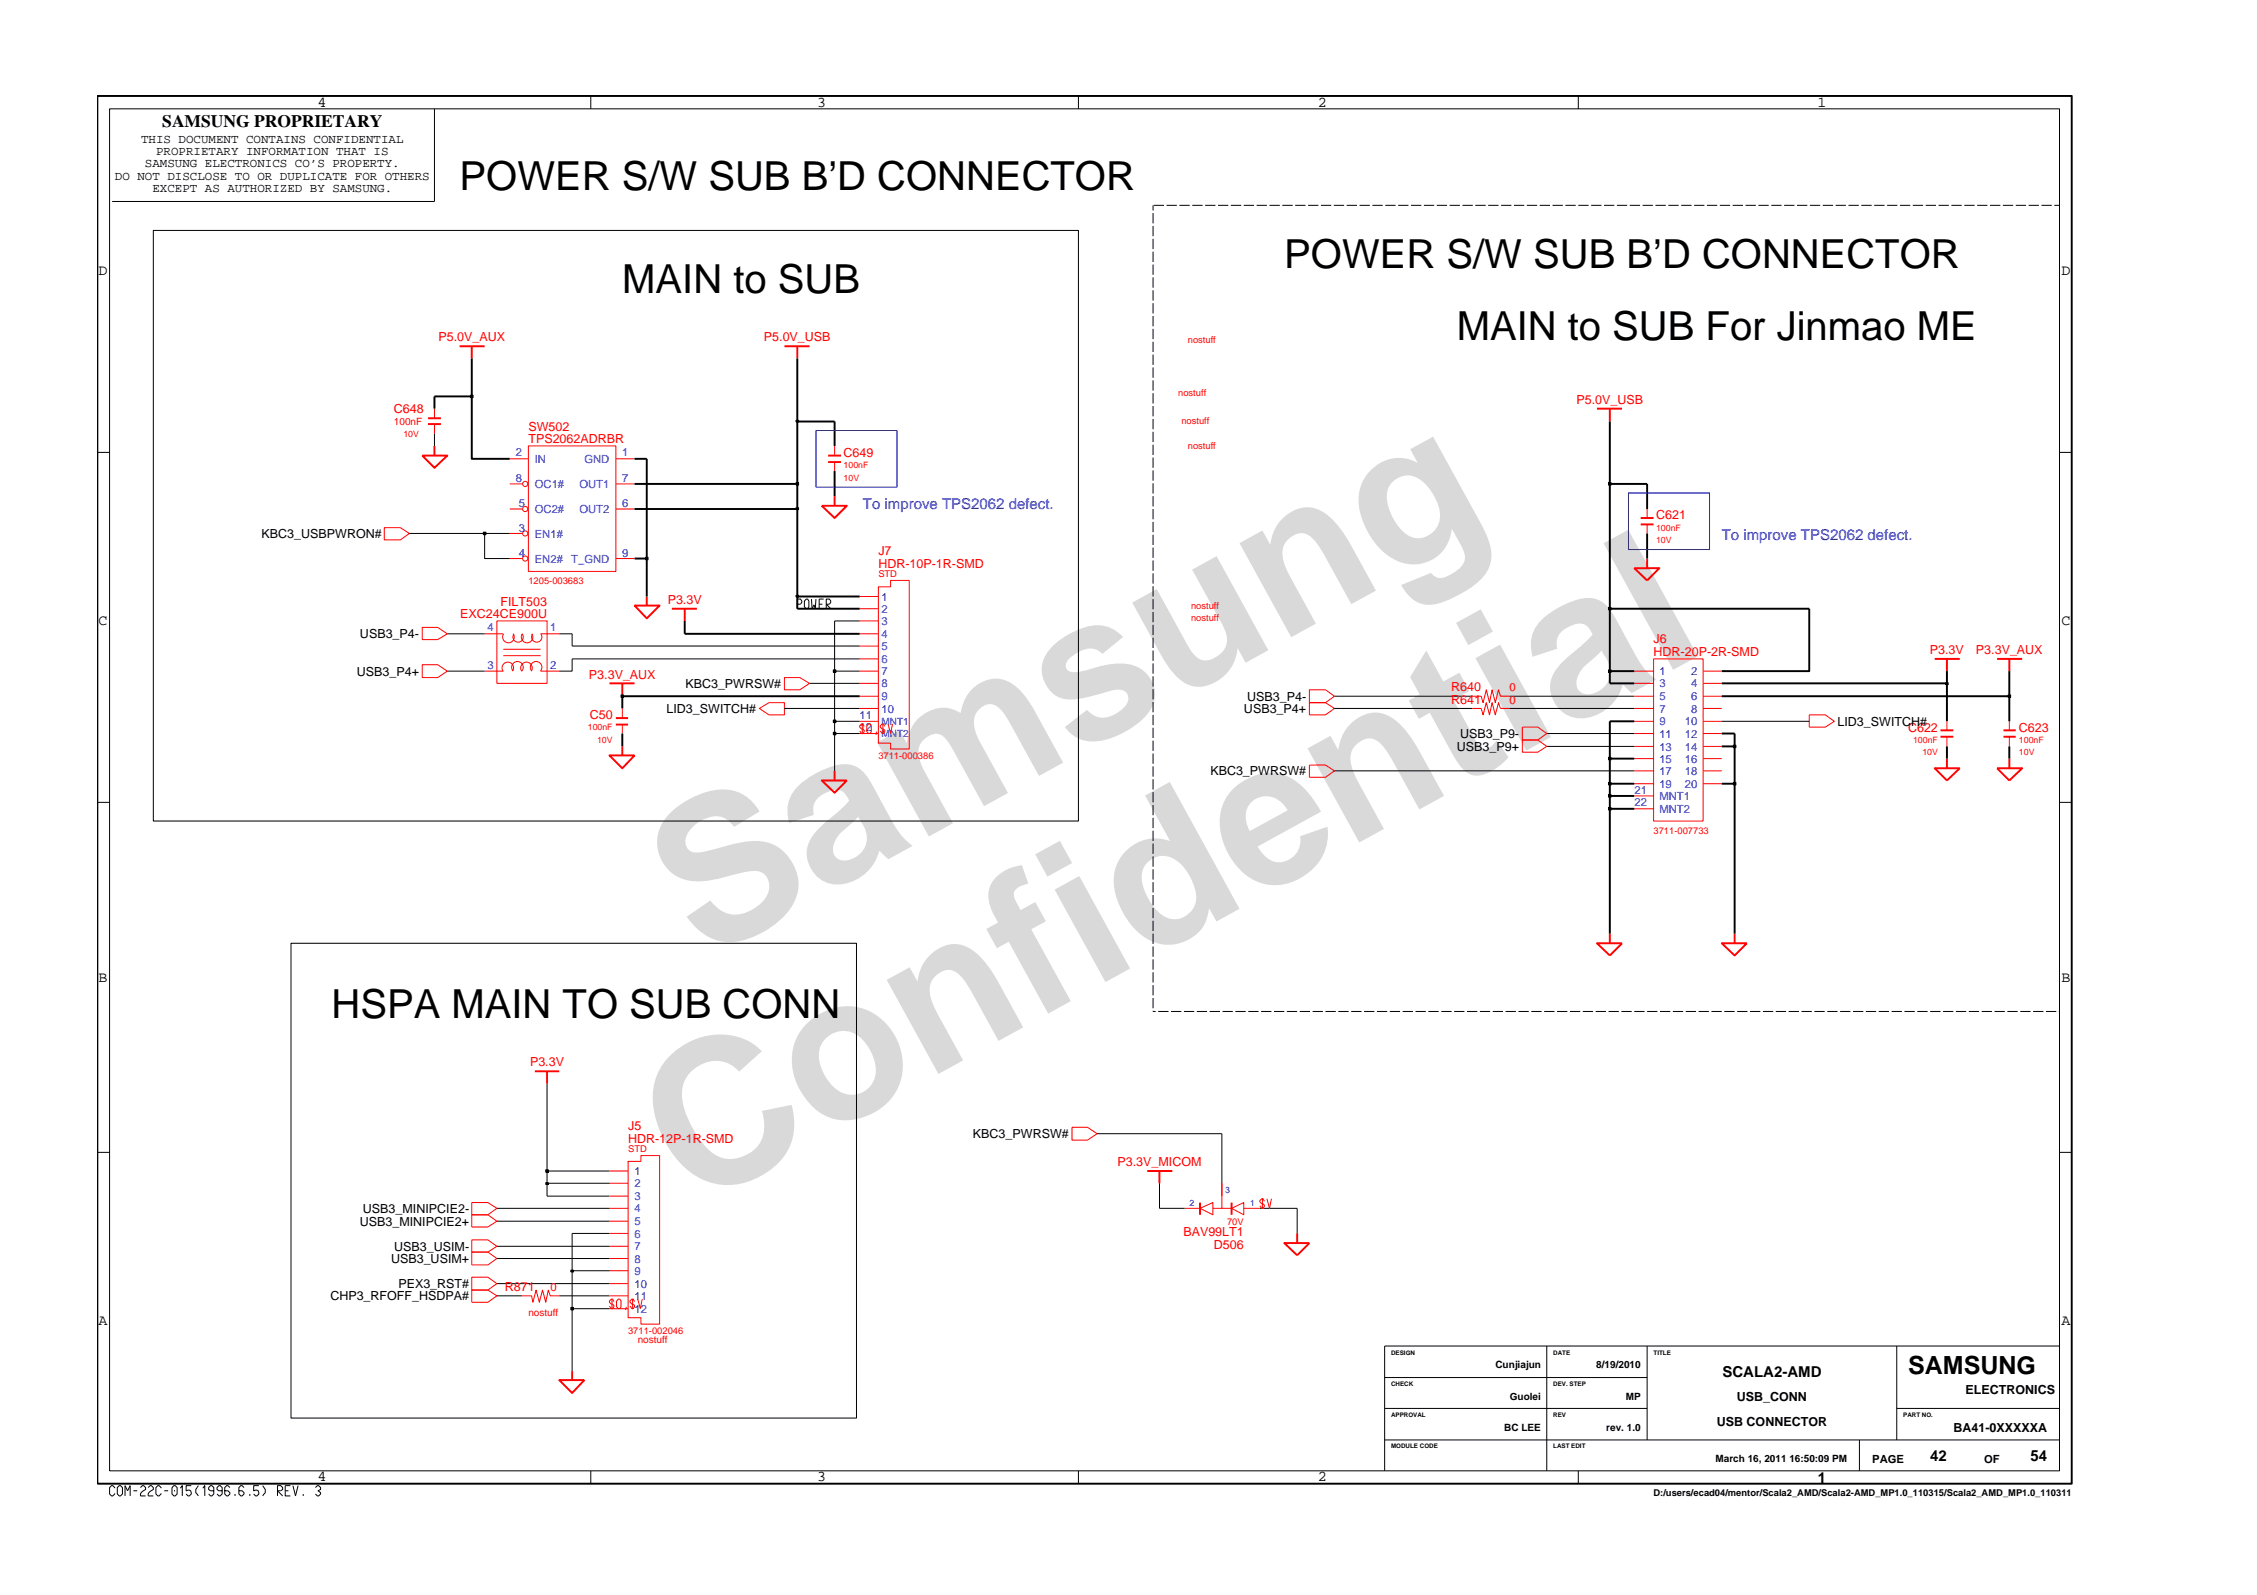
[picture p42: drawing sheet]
<svg xmlns="http://www.w3.org/2000/svg" width="297mm" height="210mm" viewBox="0 0 297 210" stroke-linecap="round" stroke-linejoin="round" font-family="sans-serif">
<defs><g id="words">
<g font-size="26.5" fill="#d9d9d9">
<text x="92.4" y="126.5" transform="rotate(-29 92.4 126.5)">Samsung</text>
<text x="91.1" y="159.2" transform="rotate(-29 91.1 159.2)">Confidential</text>
</g>
<g font-size="5.3">
<text x="60.5" y="25">POWER S/W SUB B’D CONNECTOR</text>
<text x="169" y="35.3">POWER S/W SUB B’D CONNECTOR</text>
<text x="81.9" y="38.5">MAIN to SUB</text>
<text x="191.7" y="44.7">MAIN to SUB For Jinmao ME</text>
<text x="43.6" y="134">HSPA MAIN TO SUB CONN</text>
</g>
<text font-size="3.3" x="251.1" y="180.8">SAMSUNG</text>
<text font-size="2.3" x="21.4" y="16.7">SAMSUNG PROPRIETARY</text>
<g font-size="2">
<text x="41.8" y="14">4</text>
<text x="107.6" y="14">3</text>
<text x="173.4" y="14">2</text>
<text x="239.2" y="14">1</text>
<text x="13" y="36.2">D</text>
<text x="271.3" y="36.2">D</text>
<text x="13" y="82.3">C</text>
<text x="271.3" y="82.3">C</text>
<text x="13" y="129.2">B</text>
<text x="271.3" y="129.2">B</text>
<text x="13" y="174.4">A</text>
<text x="271.3" y="174.4">A</text>
<text x="226.7" y="181.2">SCALA2-AMD</text>
<text x="41.8" y="195">4</text>
<text x="107.6" y="195">3</text>
<text x="173.4" y="195">2</text>
<text x="239.3" y="195.1">1</text>
<text x="254" y="192.2">42</text>
<text x="267.2" y="192.2">54</text>
</g>
<g font-size="2" fill="#00f">
<text x="113.6" y="67">To improve TPS2062 defect.</text>
<text x="226.6" y="71">To improve TPS2062 defect.</text>
</g>
<g font-size="1.6">
<text x="15.1" y="23.7">DO NOT DISCLOSE TO OR DUPLICATE FOR OTHERS</text>
<text x="18.6" y="18.8">THIS DOCUMENT CONTAINS CONFIDENTIAL</text>
<text x="19.1" y="22">SAMSUNG ELECTRONICS CO’S PROPERTY.</text>
<text x="20.5" y="20.4">PROPRIETARY INFORMATION THAT IS</text>
<text x="20.1" y="25.3">EXCEPT AS AUTHORIZED BY SAMSUNG.</text>
<text x="34.4" y="70.8">KBC3_USBPWRON#</text>
<text x="47" y="88.9">USB3_P4+</text>
<text x="47.4" y="84">USB3_P4-</text>
<text x="87.7" y="93.8">LID3_SWITCH#</text>
<text x="90.2" y="90.5">KBC3_PWRSW#</text>
<text x="163.7" y="93.8">USB3_P4+</text>
<text x="164.1" y="92.2">USB3_P4-</text>
<text x="241.8" y="95.5">LID3_SWITCH#</text>
<text x="191.7" y="98.8">USB3_P9+</text>
<text x="192.2" y="97.1">USB3_P9-</text>
<text x="159.3" y="102">KBC3_PWRSW#</text>
<text x="128" y="149.8">KBC3_PWRSW#</text>
<text x="47.4" y="161.3">USB3_MINIPCIE2+</text>
<text x="47.8" y="159.6">USB3_MINIPCIE2-</text>
<text x="51.5" y="166.2">USB3_USIM+</text>
<text x="51.9" y="164.6">USB3_USIM-</text>
<text x="43.5" y="171.1">CHP3_RFOFF_HSDPA#</text>
<text x="52.4" y="169.5">PEX3_RST#</text>
<text x="228.6" y="184.3">USB_CONN</text>
<text x="258.7" y="183.5">ELECTRONICS</text>
<text x="225.9" y="187.6">USB CONNECTOR</text>
<text x="257.1" y="188.4">BA41-0XXXXXA</text>
</g>
<g font-size="1.6" fill="#f00">
<text x="57.7" y="44.9">P5.0V_AUX</text>
<text x="100.5" y="44.9">P5.0V_USB</text>
<text x="207.5" y="53.2">P5.0V_USB</text>
<text x="51.8" y="54.4">C648</text>
<text x="69.5" y="56.7">SW502</text>
<text x="69.5" y="58.3">TPS2062ADRBR</text>
<text x="111" y="60.1">C649</text>
<text x="218" y="68.3">C621</text>
<text x="115.6" y="73.1">J7</text>
<text x="115.6" y="74.8">HDR-10P-1R-SMD</text>
<text x="60.6" y="81.4">EXC24CE900U</text>
<text x="65.9" y="79.7">FILT503</text>
<text x="87.9" y="79.4">P3.3V</text>
<text x="77.5" y="89.3">P3.3V_AUX</text>
<text x="217.6" y="86.3">HDR-20P-2R-SMD</text>
<text x="217.6" y="84.6">J6</text>
<text x="254" y="86">P3.3V</text>
<text x="260.1" y="86">P3.3V_AUX</text>
<text x="77.6" y="94.7">C50</text>
<text x="191" y="92.6">R641</text>
<text x="191" y="91">R640</text>
<text x="251.1" y="96.3">C622</text>
<text x="265.7" y="96.3">C623</text>
<text x="69.8" y="140.3">P3.3V</text>
<text x="82.7" y="148.8">J5</text>
<text x="82.7" y="150.4">HDR-12P-1R-SMD</text>
<text x="147.1" y="153.4">P3.3V_MICOM</text>
<text x="155.7" y="162.7">BAV99LT1</text>
<text x="159.8" y="164.4">D506</text>
<text x="66.5" y="169.9">R871</text>
</g>
<g font-size="1.5" fill="#00f">
<text x="67.9" y="60.1">2</text>
<text x="67.9" y="63.4">8</text>
<text x="70.4" y="60.9">IN</text>
<text x="70.4" y="64.2">OC1#</text>
<text x="76.3" y="64.2">OUT1</text>
<text x="76.9" y="60.9">GND</text>
<text x="81.9" y="63.4">7</text>
<text x="81.9" y="60.1">1</text>
<text x="68.3" y="66.7">5</text>
<text x="68.3" y="70">3</text>
<text x="70.4" y="70.7">EN1#</text>
<text x="70.4" y="67.5">OC2#</text>
<text x="76.3" y="67.5">OUT2</text>
<text x="81.9" y="66.7">6</text>
<text x="68.3" y="73.3">4</text>
<text x="70.4" y="74">EN2#</text>
<text x="75.2" y="74">T_GND</text>
<text x="81.9" y="73.3">9</text>
<text x="64.1" y="83.1">4</text>
<text x="72.4" y="83.1">1</text>
<text x="116" y="79">1</text>
<text x="116" y="80.6">2</text>
<text x="116" y="82.3">3</text>
<text x="116" y="84">4</text>
<text x="64.1" y="88">3</text>
<text x="72.4" y="88">2</text>
<text x="116" y="85.6">5</text>
<text x="116" y="87.3">6</text>
<text x="116" y="88.9">7</text>
<text x="218.4" y="88.9">1</text>
<text x="222.6" y="88.9">2</text>
<text x="113.1" y="94.6">11</text>
<text x="116" y="93.8">10</text>
<text x="116" y="90.5">8</text>
<text x="116" y="92.2">9</text>
<text x="218.4" y="90.5">3</text>
<text x="218.4" y="92.2">5</text>
<text x="218.4" y="93.8">7</text>
<text x="218.4" y="95.5">9</text>
<text x="221.7" y="95.5">10</text>
<text x="222.6" y="90.5">4</text>
<text x="222.6" y="92.2">6</text>
<text x="222.6" y="93.8">8</text>
<text x="113.1" y="96.2">12</text>
<text x="218.4" y="97.1">11</text>
<text x="218.4" y="98.8">13</text>
<text x="218.4" y="100.4">15</text>
<text x="218.4" y="102">17</text>
<text x="221.7" y="97.1">12</text>
<text x="221.7" y="98.8">14</text>
<text x="221.7" y="100.4">16</text>
<text x="221.7" y="102">18</text>
<text x="215.1" y="104.5">21</text>
<text x="215.1" y="106.1">22</text>
<text x="218.4" y="103.7">19</text>
<text x="218.4" y="105.3">MNT1</text>
<text x="218.4" y="107">MNT2</text>
<text x="221.7" y="103.7">20</text>
<text x="83.5" y="154.6">1</text>
<text x="83.5" y="161.3">5</text>
<text x="83.5" y="156.3">2</text>
<text x="83.5" y="157.9">3</text>
<text x="83.5" y="159.6">4</text>
<text x="83.5" y="162.9">6</text>
<text x="83.5" y="164.6">7</text>
<text x="83.5" y="166.2">8</text>
<text x="83.5" y="167.8">9</text>
<text x="83.5" y="169.5">10</text>
<text x="83.5" y="171.1">11</text>
<text x="83.5" y="172.8">12</text>
</g>
<g font-size="1.5" fill="#f00">
<text x="198.7" y="92.6">0</text>
<text x="198.7" y="90.9">0</text>
<text x="72.4" y="169.9">0</text>
</g>
<g font-size="1.5">
<text x="246.4" y="192.5">PAGE</text>
<text x="261.1" y="192.5">OF</text>
</g>
<g font-size="1.3" fill="#f00">
<text x="51.8" y="56">100nF</text>
<text x="69.5" y="173.1">nostuff</text>
<text x="83.9" y="176.8">nostuff</text>
</g>
<g font-size="1.3" fill="#00f">
<text x="116" y="95.4">MNT1</text>
<text x="116" y="97">MNT2</text>
</g>
<g font-size="1.3">
<text x="196.8" y="180.1">Cunjiajun</text>
<text x="198.7" y="184.2">Guolei</text>
<text x="210.1" y="180.1">8/19/2010</text>
<text x="214" y="184.2">MP</text>
<text x="198" y="188.3">BC LEE</text>
<text x="211.4" y="188.3">rev. 1.0</text>
<text x="225.8" y="192.4">March 16, 2011 16:50:09 PM</text>
</g>
<g font-size="1.2" fill="#f00">
<text x="156.3" y="45.1">nostuff</text>
<text x="155.1" y="52.2">nostuff</text>
<text x="53.1" y="57.5">10V</text>
<text x="155.5" y="55.8">nostuff</text>
<text x="156.3" y="59.1">nostuff</text>
<text x="111" y="63.3">10V</text>
<text x="111" y="61.6">100nF</text>
<text x="218" y="69.9">100nF</text>
<text x="218" y="71.5">10V</text>
<text x="69.5" y="76.8">1205-003683</text>
<text x="115.6" y="76">STD</text>
<text x="156.7" y="80.1">nostuff</text>
<text x="156.7" y="81.7">nostuff</text>
<text x="77.4" y="96.1">100nF</text>
<text x="78.6" y="97.8">10V</text>
<text x="115.6" y="99.8">3711-000386</text>
<text x="251.8" y="97.8">100nF</text>
<text x="253" y="99.4">10V</text>
<text x="265.7" y="97.8">100nF</text>
<text x="265.7" y="99.4">10V</text>
<text x="217.6" y="109.7">3711-007733</text>
<text x="82.7" y="151.7">STD</text>
<text x="161.5" y="161.2">70V</text>
<text x="82.7" y="175.5">3711-002046</text>
</g>
<g font-size="1.2" fill="#00f">
<text x="156.5" y="158.7">2</text>
<text x="161.2" y="157">3</text>
<text x="164.5" y="158.7">1</text>
</g>
<text font-size="1.2" x="217.6" y="196.9">D:/users/ecad04/mentor/Scala2_AMD/Scala2-AMD_MP1.0_110315/Scala2_AMD_MP1.0_110311</text>
<g font-size=".8">
<text x="183.1" y="178.3">DESIGN</text>
<text x="204.4" y="178.3">DATE</text>
<text x="217.6" y="178.3">TITLE</text>
<text x="183.1" y="182.3">CHECK</text>
<text x="204.4" y="182.3">DEV. STEP</text>
<text x="183.1" y="186.5">APPROVAL</text>
<text x="183.1" y="190.6">MODULE CODE</text>
<text x="204.4" y="186.5">REV</text>
<text x="204.4" y="190.6">LAST EDIT</text>
<text x="250.5" y="186.5">PART NO.</text>
</g>
</g></defs>
<g fill="none" stroke="#f00" stroke-width=".25">
<path d="M55.6 60h3.3l-1.7 1.6zM56.3 55.8h1.7M56.3 55h1.7M57.2 58.7v1.3M60.5 45.6h3.3M62.1 45.6v1.6M103.2 45.6h3.3M104.9 45.6v1.6M109 60h1.7M210.2 53.8h3.3M211.9 53.8v1.7M83.5 79.7h3.3l-1.7 1.7z"/>
<path d="M85.1 78.5v1.2M108.1 66.6h3.3l-1.6 1.6zM109 60.8h1.7M109.8 65.3v1.3M215.1 74.8h3.3l-1.6 1.6zM215.9 68.2h1.7M215.9 69h1.7M216.8 73.5v1.3M80.2 99.4h3.3l-1.6 1.7zM80.2 89.9h3.3M81.1 94.5h1.6M81.1 95.3h1.6"/>
<path d="M81.9 89.9v1.7M81.9 98.2v1.2M88.4 80.1h3.3M90.1 80.1v1.6M254.6 86.7h3.3M255.4 96.1h1.7M255.4 97h1.7M256.2 86.7v1.6M256.2 99.8v1.3M262.8 86.7h3.3M263.7 96.1h1.6M263.7 97h1.6"/>
<path d="M264.4 86.7v1.6M264.4 99.8v1.3M108.1 102.7h3.3l-1.6 1.6zM109.8 101.4v1.3M254.6 101.1h3.3l-1.7 1.6zM262.8 101.1h3.3l-1.7 1.6zM210.2 124.1h3.3l-1.6 1.6zM211.9 122.9v1.2M226.6 124.1h3.3l-1.6 1.6zM228.3 122.9v1.2M70.4 141h3.2M72 141v1.6"/>
<path d="M151 154.1h3.3M152.6 154.1v1.6M157.9 158.3v1.6M162.1 158.3v1.6M169 163.6h3.3l-1.6 1.6zM170.7 162.3v1.3M73.6 181.6h3.3l-1.6 1.7zM75.3 180.4v1.2"/>
</g>
<g fill="none" stroke="#f00" stroke-width=".13">
<path d="M57.2 53.8v1.2M57.2 55.8v1.3M69.5 58.7v.1M69.5 58.7h11.6v16.5h-11.6zM109.8 58.7v1.3M50.6 69.4h2.1l1.2 .8-1.2 .8h-2.1zM67.1 60.4h2.4M67.1 73.5h1.6M67.1 63.7h1.6M67.1 67h1.6M67.1 70.2h1.6M81.1 60.4h2.4"/>
<path d="M81.1 73.5h2.4M81.1 63.7h2.4M81.1 67h2.4M109.8 60.8v1.2M113.1 78.5h2.5M115.6 77.2h1.6v-.8h2.5v22.2h-2.5v-.8h-1.6zM216.8 67v1.2M216.8 69v1.2M55.6 87.5h2l1.3 .8-1.3 .9h-2zM55.6 82.6h2l1.3 .8-1.3 .8h-2zM63.8 83.4h2.4M63.8 88.3h2.4"/>
<path d="M65.4 81.7h6.6v8.2h-6.6zM66.2 85.4h4.9M66.2 86.3h4.9M67.5 88.3a.76 .76 0 0 0-.7-1.2 .76 .76 0 0 0-.6 1.2M67.5 88.3a.76 .76 0 0 1 .1-1 .76 .76 0 0 1 1 0 .76 .76 0 0 1 .1 1M67.5 83.4a.76 .76 0 0 1-.6 1.2 .76 .76 0 0 1-.6-1.2M68.7 83.4a.68 .68 0 0 1-.5 1.1 .68 .68 0 0 1-.6-1M69.9 88.3a.76 .76 0 0 0-.6-1.2 .76 .76 0 0 0-.6 1.2M70 88.3a.76 .76 0 0 1 0-1 .76 .76 0 0 1 1.1 0 .76 .76 0 0 1 0 1h2.5M70 83.4a.76 .76 0 0 1-.6 1.2 .76 .76 0 0 1-.7-1.2M71.1 83.4h2.5M71.2 83.4a.68 .68 0 0 1-.5 1.1 .68 .68 0 0 1-.6-1"/>
<path d="M72 81.7h.1M81.9 93.2v1.3M81.9 95.3v1.2M99.9 93.2l1.3-.7h2v1.6h-2zM103.2 89.2h2.1l1.2 .7-1.2 .9h-2.1zM113.1 81.7h2.5M113.1 83.4h2.5M113.1 88.3h2.5M113.1 80.1h2.5M113.1 85h2.5M113.1 86.7h2.5M113.1 89.9h2.5"/>
<path d="M113.1 91.6h2.5M113.1 93.2h2.5M113.1 94.9h2.5M113.1 96.5h2.5M113.5 95.3v1.2M113.7 95.6l-.1-.3h-.2l-.3 .2v.2l.3 .2h.2l.1 .2-.1 .4h-.2l-.3-.3M114.3 95.3h.2l.2 .2v.8l-.2 .2h-.2l-.2-.2v-.8zM115.3 96.3v.4M116.2 95.3v1.2M116.4 95.6l-.1-.3h-.2l-.2 .2v.2l.2 .2h.2l.1 .2-.1 .4h-.2l-.2-.3M116.9 95.3l.3 1.2 .3-1.2M172.3 92.5h2.1l1.2 .7-1.2 .9h-2.1z"/>
<path d="M172.3 90.8h2.1l1.2 .8-1.2 .9h-2.1zM193.7 91.6h1.2l.3 .9 .4-1.7 .4 1.7 .4-1.7 .4 1.7 .4-1.7 .3 .8h1.2M193.7 93.2h1.2l.3 .9 .4-1.6 .4 1.6 .4-1.6 .4 1.6 .4-1.6 .3 .7h1.2M200.3 95.7h2.1l1.2 .8-1.2 .9h-2.1v1.6h2.1l1.2-.8-1.2-.8h-2.1zM215.1 88.3h2.5M215.1 89.9h2.5M215.1 91.6h2.5M215.1 93.2h2.5M215.1 94.9h2.5M215.1 96.5h2.5M215.1 98.2h2.5M215.1 99.8h2.5"/>
<path d="M217.6 86.7h6.5v21.3h-6.5zM224.1 88.3h2.5M224.1 89.9h2.5M224.1 91.6h2.5M224.1 93.2h2.5M224.1 94.9h2.5M224.1 96.5h2.5M224.1 98.2h2.5M224.1 99.8h2.5M238.1 94.1h2.1l1.2 .8-1.2 .8h-2.1zM256.2 94.9v1.2M256.2 97v1.2"/>
<path d="M264.4 94.9v1.2M264.4 97v1.2M172.3 100.7h2.1l1.2 .7-1.2 .9h-2.1zM215.1 101.4h2.5M215.1 103.1h2.5M215.1 104.7h2.5M215.1 106.4h2.5M224.1 101.4h2.5M224.1 103.1h2.5M62.1 158.3h2.1l1.2 .7-1.2 .9h-2.1v1.6h2.1l1.2-.8-1.2-.8h-2.1zM80.2 159h2.5M80.2 154.1h2.5"/>
<path d="M80.2 155.7h2.5M80.2 157.4h2.5M82.7 152.8h1.7v-.7h2.4v22.2h-2.4v-.9h-1.7zM82.7 152.8v.1M141.1 148.4h2l1.3 .8-1.3 .8h-2zM155.9 159h2M157.9 159l1.7-.7v1.6zM159.6 159h2.5M160.8 155.7v3.3M162.1 159l1.6-.7v1.6zM163.7 159h2.1M166.1 157.7v1.3"/>
<path d="M166.4 158.1l-.2-.4h-.1l-.3 .3v.2l.6 .4-.2 .4h-.1l-.3-.3M166.7 157.7l.4 1.3 .2-1.3M62.1 164.8h2.1l1.2 .8-1.2 .9h-2.1zM62.1 163.2h2.1l1.2 .8-1.2 .8h-2.1zM62.1 169.8h2.1l1.2 .7-1.2 .9h-2.1zM62.1 168.1h2.1l1.2 .8-1.2 .9h-2.1zM68.7 170.5h1.3l.1 .9 .5-1.6 .4 1.6 .4-1.6 .4 1.6 .4-1.6 .2 .7h1.2M80.2 160.7h2.5M80.2 162.3h2.5M80.2 164h2.5M80.2 165.6h2.5M80.2 167.2h2.5"/>
<path d="M80.2 168.9h2.5M80.2 170.5h2.5M80.2 172.2h2.5M80.5 171v1.2M80.8 171.3l-.2-.3h-.1l-.3 .2v.2l.3 .2h.1l.2 .2-.2 .4h-.1l-.3-.3M81.1 171.2l.3-.2h.2l.1 .2v.8l-.1 .2h-.2l-.3-.2zM82.4 172l-.1 .4M83.3 171v1.2M83.5 171.3l-.2-.3h-.1l-.3 .2v.2l.6 .4-.2 .4h-.1l-.3-.3M83.9 171l.4 1.2 .2-1.2"/>
<circle cx="69.1" cy="63.7" r=".34"/>
<circle cx="69.1" cy="67" r=".34"/>
<circle cx="69.1" cy="73.5" r=".34"/>
<circle cx="69.1" cy="70.2" r=".34"/>
</g>
<g fill="none" stroke="#000" stroke-width=".13">
<path d="M14.4 14.3h256.6v179.3h-256.6zM57.2 14.3v12.2h-42.4M77.8 12.6v1.7M141.9 12.6v1.7M207.7 12.6v1.7M20.2 30.3h121.7v77.7h-121.7zM151.8 27v.7M151.8 28v1.4M151.8 29.7v1.4M151.8 31.4v1.4M151.8 33.1v1.4M151.8 34.8v1.4"/>
<path d="M151.8 36.5v1.4M151.8 38.2v1.4M151.8 39.9v1.3M151.8 27h1.4M153.5 27h1.4M155.2 27h1.4M156.9 27h1.4M158.6 27h1.4M160.3 27h1.4M162 27h1.4M163.7 27h1.3M165.4 27h1.3"/>
<path d="M167.1 27h1.3M168.8 27h1.3M170.5 27h1.3M172.2 27h1.3M173.8 27h1.4M175.5 27h1.4M177.2 27h1.4M178.9 27h1.4M180.6 27h1.4M182.3 27h1.4M184 27h1.4M185.7 27h1.4"/>
<path d="M187.4 27h1.4M189.1 27h1.3M190.8 27h1.3M192.5 27h1.3M194.2 27h1.3M195.9 27h1.3M197.6 27h1.3M199.2 27h1.4M200.9 27h1.4M202.6 27h1.4M204.3 27h1.4M206 27h1.4"/>
<path d="M207.7 27h1.4M209.4 27h1.4M211.1 27h1.4M212.8 27h1.4M214.5 27h1.3M216.2 27h1.3M217.9 27h1.3M219.6 27h1.3M221.3 27h1.3M223 27h1.3M224.6 27h1.4M226.3 27h1.4"/>
<path d="M228 27h1.4M229.7 27h1.4M231.4 27h1.4M233.1 27h1.4M234.8 27h1.4M236.5 27h1.4M238.2 27h1.4M239.9 27h1.3M241.6 27h1.3M243.3 27h1.3M245 27h1.3M246.7 27h1.3"/>
<path d="M248.4 27h1.3M250 27h1.4M251.7 27h1.4M253.4 27h1.4M255.1 27h1.4M256.8 27h1.4M258.5 27h1.4M260.2 27h1.4M261.9 27h1.4M263.6 27h1.4M265.3 27h1.3M267 27h1.3"/>
<path d="M268.7 27h1.3M270.4 27h.6v.8M271 28.1v1.4M271 29.8v1.4M271 31.5v1.4M271 33.2v1.4M271 34.9v1.4M271 36.6v1.3M271 38.3v1.3M271 40v1.3M12.8 59.5h1.6M57.2 57.1v1.6"/>
<path d="M61.9 52h.4v.3h-.4zM104.8 55.3h.3v.3h-.3zM151.8 41.6v1.3M151.8 43.3v1.3M151.8 45v1.3M151.8 46.7v1.3M151.8 48.4v1.3M151.8 50.1v1.3M151.8 51.7v1.4M151.8 53.4v1.4M151.8 55.1v1.4M151.8 56.8v1.4"/>
<path d="M151.8 58.5v1.4M271 59.5h1.7M271 41.7v1.3M271 43.4v1.3M271 45.1v1.3M271 46.8v1.3M271 48.4v1.4M271 50.1v1.4M271 51.8v1.4M271 53.5v1.4M271 55.2v1.4M271 56.9v1.4"/>
<path d="M271 58.6v1.4M53.9 70.2h13.2M63.6 70h.4v.4h-.4zM63.8 70.2v3.3h3.3M84.9 73.3h.4v.4h-.4zM104.8 78.3h.3v.3h-.3zM104.8 66.8h.3v.3h-.3zM104.8 63.5h.3v.4h-.3zM104.9 79.5h.5l.1-.2-.1-.5h-.5v1.3M105.9 79.1l.2-.3h.2l.2 .3v.8l-.2 .2h-.2l-.2-.2zM106.8 78.8l.1 1.3 .2-.5 .2 .5 .1-1.3M107.8 79.5h.4"/>
<path d="M108.4 78.8h-.6v1.3h.6M151.8 60.2v1.4M151.8 61.9v1.4M151.8 63.6v1.4M151.8 65.3v1.3M151.8 67v1.3M151.8 68.7v1.3M151.8 70.4v1.3M151.8 72.1v1.3M151.8 73.8v1.3M151.8 75.5v1.3M151.8 77.1v1.4"/>
<path d="M151.8 78.8v1.4M211.7 79.9h.3v.4h-.3zM211.7 63.5h.3v.4h-.3zM271 60.3v1.4M271 62v1.3M271 63.7v1.3M271 65.4v1.3M271 67.1v1.3M271 68.8v1.3M271 70.5v1.3M271 72.2v1.3M271 73.8v1.4"/>
<path d="M271 75.5v1.4M271 77.2v1.4M271 78.9v1.4M58.9 88.3h4.9M58.9 83.4h4.9M73.6 83.4h1.7v1.6h37.8M81.7 91.5h.4v.3h-.4zM103.2 93.2h9.9M106.5 89.9h6.6M108.7 80.1v-1.3h.5l.1 .3-.1 .4h-.5l.6 .6M109.7 96.4h.3v.3h-.3zM109.7 94.8h.3v.3h-.3z"/>
<path d="M109.7 88.2h.3v.3h-.3zM109.8 96.5h3.3M109.8 94.9h3.3M109.8 88.3h3.3M113.1 86.7h-37.8v1.6h-1.7M113.1 81.7h-3.3v19.7M151.8 80.5v1.4M151.8 82.2v1.4M151.8 83.9v1.4M151.8 85.6v1.4M151.8 87.3v1.4M151.8 89v1.4"/>
<path d="M151.8 90.7v1.3M151.8 92.4v1.3M151.8 94.1v1.3M151.8 95.8v1.3M151.8 97.5v1.3M151.8 99.2v1.3M175.6 93.2h18.1M175.6 91.6h18.1M198.7 93.2h16.4M198.7 91.6h16.4M203.6 98.2h11.5M203.6 96.5h11.5"/>
<path d="M211.7 99.7h.3v.3h-.3zM211.7 88.2h.3v.3h-.3zM226.6 94.9h11.5M228.1 98.1h.4v.3h-.4zM256.1 89.8h.3v.3h-.3zM264.3 91.5h.3v.3h-.3zM271 80.6v1.4M271 82.3v1.4M271 84v1.4M271 85.7v1.4M271 87.4v1.3M271 89.1v1.3"/>
<path d="M271 90.8v1.3M271 92.5v1.3M271 94.2v1.3M271 95.9v1.3M271 97.6v1.3M271 99.2v1.4M12.8 105.6h1.6M151.8 100.9v1.3M151.8 102.5v1.4M151.8 104.2v1.4M151.8 105.9v1.4M151.8 107.6v1.4"/>
<path d="M151.8 109.3v1.4M151.8 111v1.4M151.8 112.7v1.4M151.8 114.4v1.4M151.8 116.1v1.3M151.8 117.8v1.3M151.8 119.5v1.3M175.6 101.4h39.5M211.7 106.3h.3v.3h-.3zM211.7 104.6h.3v.3h-.3zM211.7 103h.3v.3h-.3zM228.1 103h.4v.3h-.4z"/>
<path d="M271 105.6h1.7M271 100.9v1.4M271 102.6v1.4M271 104.3v1.4M271 106v1.4M271 107.7v1.4M271 109.4v1.4M271 111.1v1.4M271 112.8v1.3M271 114.5v1.3M271 116.2v1.3M271 117.9v1.3"/>
<path d="M271 119.6v1.3M38.3 124.1h74.4v62.5h-74.4zM151.8 133v.1h.3M151.8 121.2v1.3M151.8 122.9v1.3M151.8 124.6v1.3M151.8 126.3v1.3M151.8 127.9v1.4M151.8 129.6v1.4M151.8 131.3v1.4M152.4 133.1h1.4M154.1 133.1h1.4"/>
<path d="M155.8 133.1h1.4M157.5 133.1h1.4M159.2 133.1h1.4M160.9 133.1h1.3M162.6 133.1h1.3M164.3 133.1h1.3M166 133.1h1.3M167.7 133.1h1.3M169.4 133.1h1.3M171.1 133.1h1.3M172.7 133.1h1.4M174.4 133.1h1.4"/>
<path d="M176.1 133.1h1.4M177.8 133.1h1.4M179.5 133.1h1.4M181.2 133.1h1.4M182.9 133.1h1.4M184.6 133.1h1.4M186.3 133.1h1.3M188 133.1h1.3M189.7 133.1h1.3M191.4 133.1h1.3M193.1 133.1h1.3M194.8 133.1h1.3"/>
<path d="M196.5 133.1h1.3M198.1 133.1h1.4M199.8 133.1h1.4M201.5 133.1h1.4M203.2 133.1h1.4M204.9 133.1h1.4M206.6 133.1h1.4M208.3 133.1h1.4M210 133.1h1.4M211.7 133.1h1.3M213.4 133.1h1.3M215.1 133.1h1.3"/>
<path d="M216.8 133.1h1.3M218.5 133.1h1.3M220.2 133.1h1.3M221.9 133.1h1.3M223.5 133.1h1.4M225.2 133.1h1.4M226.9 133.1h1.4M228.6 133.1h1.4M230.3 133.1h1.4M232 133.1h1.4M233.7 133.1h1.4M235.4 133.1h1.4"/>
<path d="M237.1 133.1h1.3M238.8 133.1h1.3M240.5 133.1h1.3M242.2 133.1h1.3M243.9 133.1h1.3M245.6 133.1h1.3M247.3 133.1h1.3M248.9 133.1h1.4M250.6 133.1h1.4M252.3 133.1h1.4M254 133.1h1.4M255.7 133.1h1.4"/>
<path d="M257.4 133.1h1.4M259.1 133.1h1.4M260.8 133.1h1.4M262.5 133.1h1.3M264.2 133.1h1.3M265.9 133.1h1.3M267.6 133.1h1.3M269.3 133.1h1.3M271 133.1h.1M271 121.3v1.3M271 123v1.3M271 124.6v1.4"/>
<path d="M271 126.3v1.4M271 128v1.4M271 129.7v1.4M271 131.4v1.4M12.8 151.7h1.6M65.4 159h14.8M71.8 155.6h.4v.3h-.4zM71.8 153.9h.4v.4h-.4zM72 142.6v14.8h8.2M72 155.7h8.2M72 154.1h8.2M144.4 149.2h16.4v6.5"/>
<path d="M152.6 155.7v3.3h3.3M165.8 159h4.9v3.3M271 151.7h1.7M65.4 170.5h3.3M65.4 168.9h14.8M65.4 165.6h14.8M65.4 164h14.8M65.4 160.7h14.8M73.6 170.5h6.6M75.1 172.1h.4v.3h-.4zM75.1 167.1h.4v.3h-.4zM75.3 172.2h4.9"/>
<path d="M75.3 167.2h4.9M80.2 162.3h-4.9v18.1M203.6 177.1v16.5M216.8 177.1v12.4M249.6 177.1v12.4M271 177.1h-88.8v16.5M15.1 195.8l-.3-.3h-.1l-.3 .3v.8l.3 .3h.1l.3-.4M15.7 195.5h.2l.2 .3v.8l-.2 .3h-.2l-.3-.3v-.8zM16.5 196.9v-1.4l.3 .7 .3-.7v1.4M17.6 196.2h.5M18.5 195.8l.2-.3h.2l.3 .3v.2l-.5 .3-.2 .3v.3h.7M19.5 195.8l.3-.3h.1l.3 .3v.2l-.4 .3-.3 .3v.3h.7"/>
<path d="M21.2 195.8l-.3-.3h-.1l-.3 .3v.8l.3 .3h.1l.3-.4M21.6 196.2h.5M22.9 195.5h.2l.2 .3v.8l-.2 .3h-.2l-.3-.3v-.8zM23 196.1v.2M23.7 195.8l.3-.3v1.4M25.2 195.5h-.7v.7l.4-.1 .2 .1 .1 .2v.2l-.3 .3h-.1l-.3-.3M26.1 195.5l-.3 .5v.4l.3 .5M26.7 195.8l.3-.3v1.4M28.1 196.2h-.4l-.2-.2v-.2l.2-.3h.2l.2 .3v.8l-.2 .3h-.2l-.2-.3M29.2 196.2h-.4l-.2-.2v-.2l.2-.3h.2l.2 .3v.8l-.2 .3h-.2l-.2-.3M30.3 195.8l-.3-.3h-.2l-.2 .3v.8l.2 .3h.2l.3-.3v-.2l-.3-.2h-.4M30.9 196.6v.3"/>
<path d="M32.1 195.8l-.2-.3h-.2l-.3 .3v.8l.3 .3h.2l.2-.3v-.2l-.2-.2h-.5M32.9 196.6v.3M34.1 195.5h-.7v.7l.4-.1 .2 .1 .1 .2v.2l-.3 .3h-.2l-.2-.3M34.6 195.5l.3 .5v.4l-.3 .5M36.5 196.9v-1.4h.4l.3 .3v.2l-.3 .2h-.4l.7 .7M37.5 196.2h.5M38.2 195.5h-.7v1.4h.7M38.6 195.5l.3 1.4 .3-1.4M39.9 196.6v.3M41.5 195.8l.3-.3h.1l.3 .3v.2l-.3 .2 .3 .2v.2l-.3 .3h-.1l-.3-.3M77.8 193.6v1.7M141.9 193.6v1.7"/>
<path d="M182.2 189.5h88.8M182.2 185.3h34.6M182.2 181.3h34.6M207.7 193.6v1.7M244.7 189.5v4.1M249.6 185.3h21.4"/>
</g>
<g fill="#000">
<path d="M61.9 52h.4v.3h-.4z" fill-rule="evenodd"/>
<path d="M104.8 55.3h.3v.3h-.3z" fill-rule="evenodd"/>
<path d="M63.6 70h.4v.4h-.4z" fill-rule="evenodd"/>
<path d="M84.9 73.3h.4v.4h-.4z" fill-rule="evenodd"/>
<path d="M104.8 78.3h.3v.3h-.3z" fill-rule="evenodd"/>
<path d="M104.8 66.8h.3v.3h-.3z" fill-rule="evenodd"/>
<path d="M104.8 63.5h.3v.4h-.3z" fill-rule="evenodd"/>
<path d="M211.7 63.5h.3v.4h-.3z" fill-rule="evenodd"/>
<path d="M81.7 91.5h.4v.3h-.4z" fill-rule="evenodd"/>
<path d="M109.7 96.4h.3v.3h-.3z" fill-rule="evenodd"/>
<path d="M109.7 94.8h.3v.3h-.3z" fill-rule="evenodd"/>
<path d="M109.7 88.2h.3v.3h-.3z" fill-rule="evenodd"/>
<path d="M211.7 88.2h.3v.3h-.3z" fill-rule="evenodd"/>
<path d="M211.7 79.9h.3v.4h-.3z" fill-rule="evenodd"/>
<path d="M228.1 98.1h.4v.3h-.4z" fill-rule="evenodd"/>
<path d="M256.1 89.8h.3v.3h-.3z" fill-rule="evenodd"/>
<path d="M264.3 91.5h.3v.3h-.3z" fill-rule="evenodd"/>
<path d="M211.7 106.3h.3v.3h-.3z" fill-rule="evenodd"/>
<path d="M211.7 104.6h.3v.3h-.3z" fill-rule="evenodd"/>
<path d="M211.7 103h.3v.3h-.3z" fill-rule="evenodd"/>
<path d="M211.7 99.7h.3v.3h-.3z" fill-rule="evenodd"/>
<path d="M228.1 103h.4v.3h-.4z" fill-rule="evenodd"/>
<path d="M71.8 155.6h.4v.3h-.4z" fill-rule="evenodd"/>
<path d="M71.8 153.9h.4v.4h-.4z" fill-rule="evenodd"/>
<path d="M75.1 172.1h.4v.3h-.4z" fill-rule="evenodd"/>
<path d="M75.1 167.1h.4v.3h-.4z" fill-rule="evenodd"/>
</g>
<g fill="none" stroke="#000" stroke-width=".25">
<path d="M12.8 12.6h259.9v182.7h-259.9zM62.1 52.2v8.2h5M62.1 52.2h-4.9v1.6M62.1 47.2v5M104.9 47.2v32.9h8.2M104.9 55.5h4.9v3.2M211.9 55.5v34.4h3.2M83.5 60.4h1.6v18.1M83.5 73.5h1.6M83.5 67h21.4M83.5 63.7h21.4M104.9 78.5h8.2"/>
<path d="M109.8 62v3.3M211.9 63.7h4.9v3.3M216.8 70.2v3.3M81.9 96.5v1.7M90.1 81.7v1.7h23M113.1 91.6h-31.2v1.6M211.9 80.1h26.2v8.2h-11.5M211.9 99.8h3.2M211.9 88.3h3.2M215.1 94.9h-3.2v28M226.6 96.5h1.7v26.4M226.6 98.2h1.7"/>
<path d="M226.6 91.6h37.8M226.6 89.9h29.6M256.2 88.3v6.6M256.2 98.2v1.6M264.4 88.3v6.6M264.4 98.2v1.6M211.9 106.4h3.2M211.9 104.7h3.2M211.9 103.1h3.2M226.6 103.1h1.7"/>
</g>
<path d="M107.4 56.7h10.7v7.4h-10.7zM214.3 64.9h10.7v7.4h-10.7z" fill="none" stroke="#00f" stroke-width=".13"/>
<use href="#words"/>
</svg>
